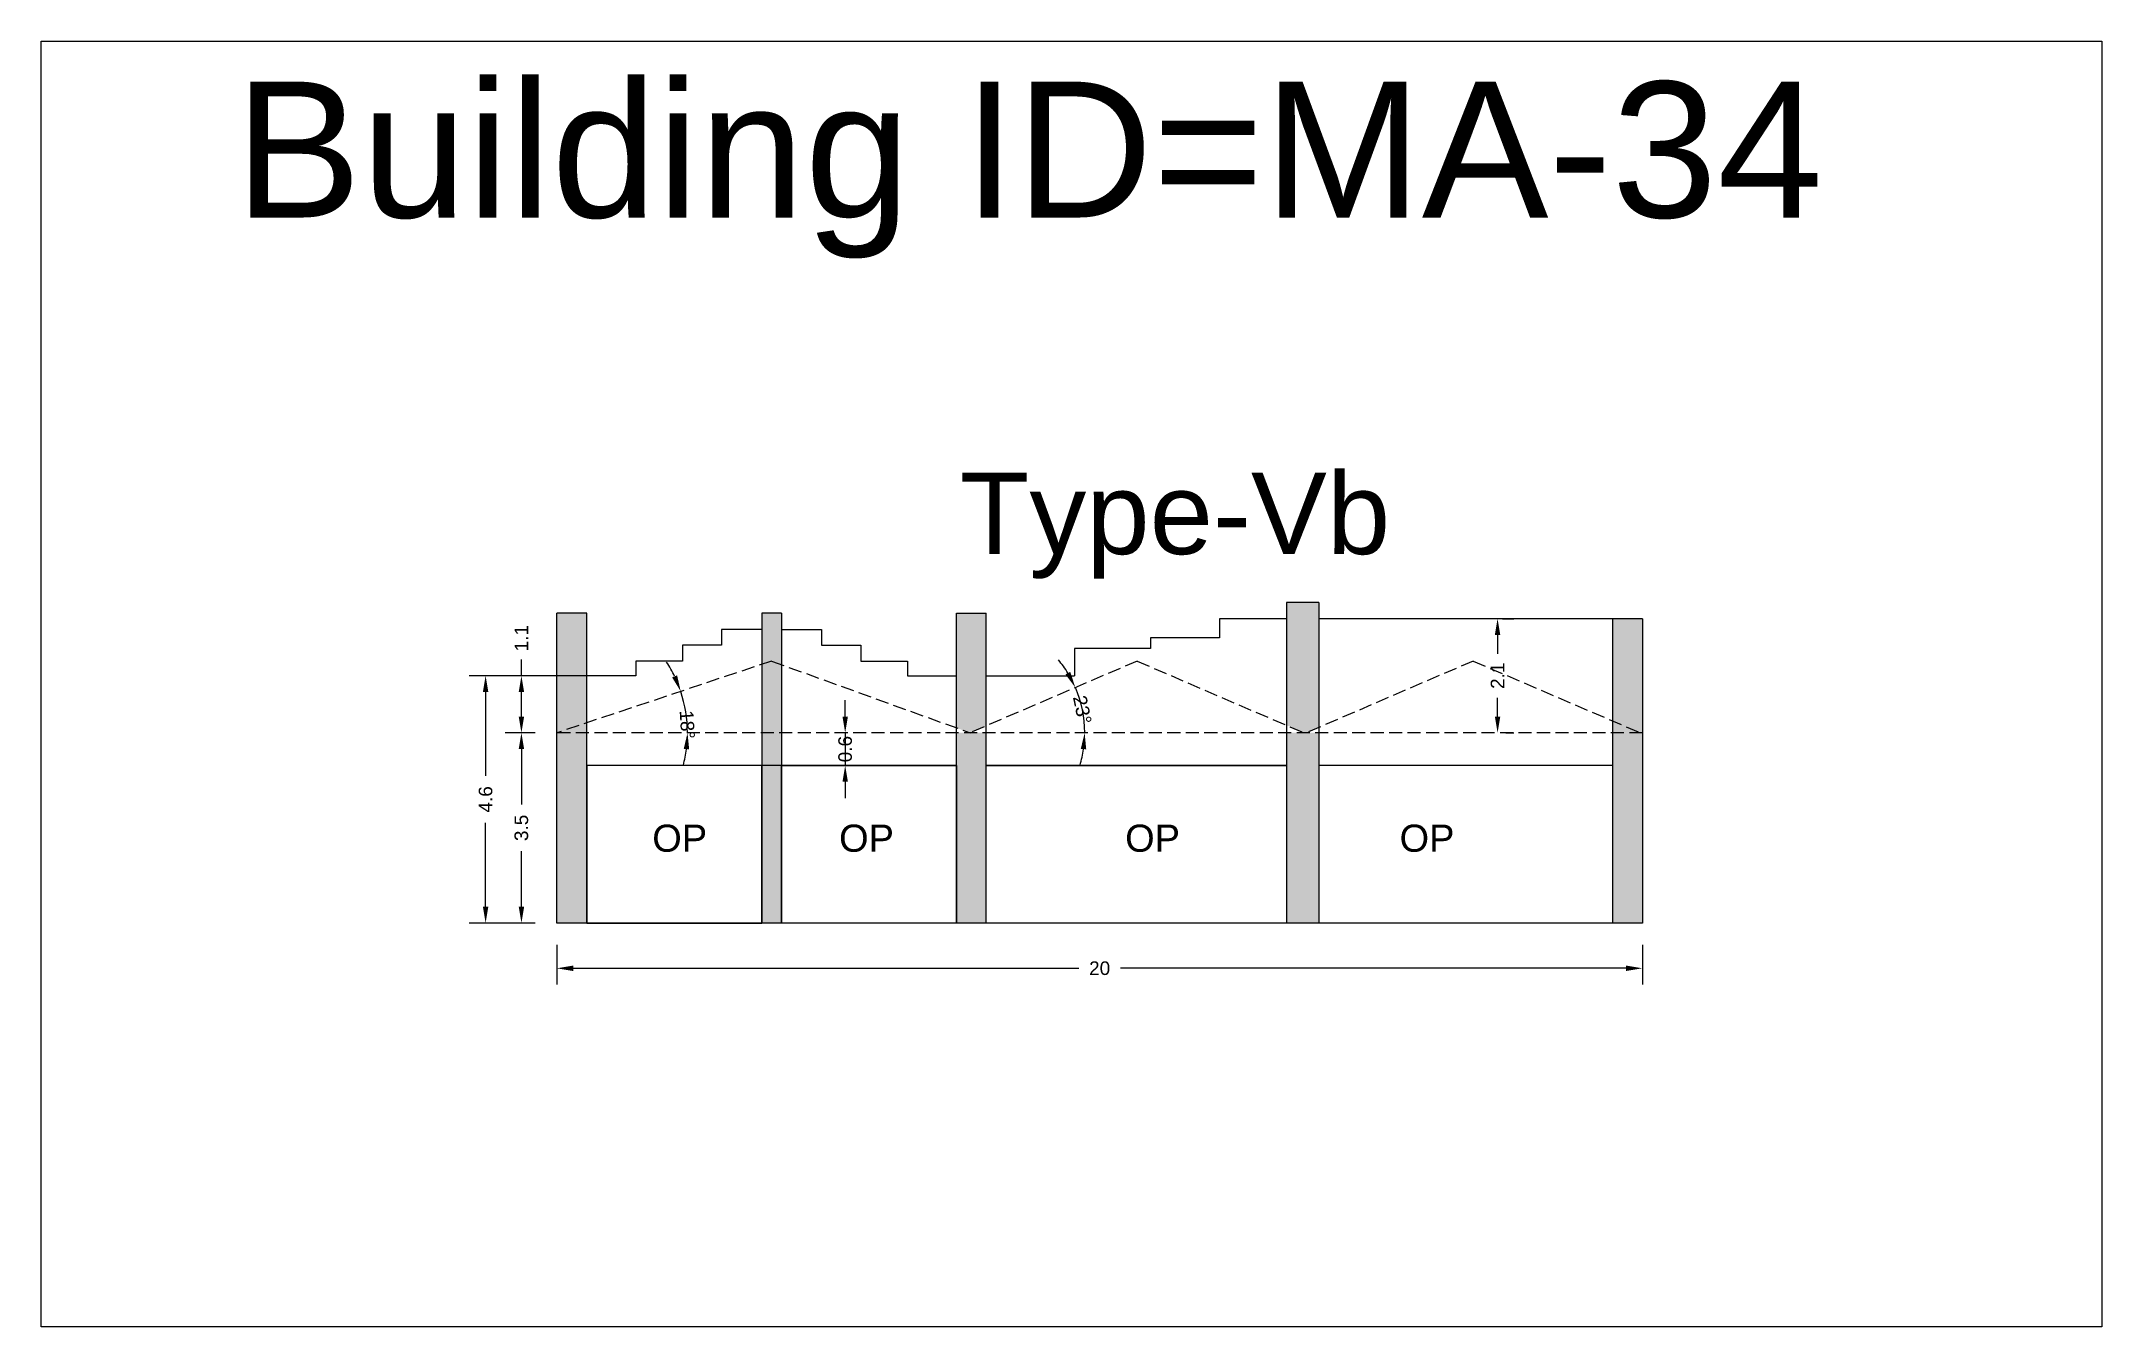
# Model space of a CAD drawing. Header units: metres. Extents: x 3416649 to 3417100, y -6712966 to -6712690.
# Drawn here: x 3416784.17 to 3416822.07, y -6712805.45 to -6712781.8 of the extents above; entities that cross this region are included whole.
import ezdxf

# ---------------------------------------------------------------- set-up
doc = ezdxf.new("R2010")
doc.units = ezdxf.units.M
doc.linetypes.add('ACAD_ISO02W100', pattern=[15, 12, -3])
doc.layers.add('Dotted', color=7, linetype='ACAD_ISO02W100', plot=False)
doc.styles.get("Standard").update_dxf_attribs({"font": 'arial.ttf'})
doc.dimstyles.new('ISO-25', dxfattribs={"dimtxt": 0.25, "dimasz": 0.3, "dimexe": 0.3, "dimexo": 0.4, "dimgap": 0.2, "dimtad": 0, "dimdec": 1, "dimdsep": 46, "dimtxsty": 'Standard', "dimcen": 2.5, "dimadec": 0, "dimazin": 0, "dimtfac": 1, "dimtdec": 1, "dimtmove": 0, "dimatfit": 3, "dimfxl": 1, "dimarcsym": 0})

# ---------------------------------------------------------------- blocks, each defined once
blk = doc.blocks.new('*D268')
at = {"color": 0, "lineweight": -2, "transparency": 16777216}
for p, q in [((3416793.652, -6712798.423), (3416793.652, -6712799.156)), ((3416813.622, -6712798.423), (3416813.622, -6712799.156)), ((3416793.952, -6712798.856), (3416803.257, -6712798.856)), ((3416813.322, -6712798.856), (3416804.018, -6712798.856))]:
    blk.add_line(p, q, dxfattribs=at)
at = {"color": 0, "transparency": 16777216}
for points in [[(3416793.952, -6712798.806), (3416793.952, -6712798.906), (3416793.652, -6712798.856)], [(3416813.322, -6712798.806), (3416813.322, -6712798.906), (3416813.622, -6712798.856)]]:
    blk.add_solid(points, dxfattribs=at)
at = {"layer": 'Defpoints', "color": 0, "transparency": 16777216}
for p in [(3416793.652, -6712798.023), (3416813.622, -6712798.023), (3416813.622, -6712798.856)]:
    blk.add_point(p, dxfattribs=at)
at = {"color": 0, "transparency": 16777216, "insert": (3416803.637, -6712798.856), "char_height": 0.25, "attachment_point": 5}
blk.add_mtext('20', dxfattribs=at)
blk = doc.blocks.new('*D269')
at = {"color": 0, "lineweight": -2, "transparency": 16777216}
for p, q in [((3416793.252, -6712794.523), (3416792.7, -6712794.523)), ((3416793, -6712794.823), (3416793, -6712795.845)), ((3416793, -6712797.723), (3416793, -6712796.702)), ((3416793.252, -6712798.023), (3416792.7, -6712798.023))]:
    blk.add_line(p, q, dxfattribs=at)
at = {"color": 0, "transparency": 16777216}
for points in [[(3416792.95, -6712794.823), (3416793.05, -6712794.823), (3416793, -6712794.523)], [(3416792.95, -6712797.723), (3416793.05, -6712797.723), (3416793, -6712798.023)]]:
    blk.add_solid(points, dxfattribs=at)
at = {"layer": 'Defpoints', "color": 0, "transparency": 16777216}
for p in [(3416793, -6712794.523), (3416793.652, -6712794.523), (3416793.652, -6712798.023)]:
    blk.add_point(p, dxfattribs=at)
at = {"color": 0, "transparency": 16777216, "insert": (3416793, -6712796.273), "char_height": 0.25, "attachment_point": 5, "rotation": 90}
blk.add_mtext('3.5', dxfattribs=at)
blk = doc.blocks.new('*D270')
at = {"color": 0, "lineweight": -2, "transparency": 16777216}
for start, end in [(25.6384, 32.7984), (0, 18.4785), (345.68, 352.84)]:
    blk.add_arc((3416793.652, -6712794.523), 2.402, start, end, dxfattribs=at)
at = {"color": 0, "transparency": 16777216}
for points in [[(3416795.864, -6712793.465), (3416795.772, -6712793.503), (3416795.931, -6712793.762)], [(3416795.986, -6712794.82), (3416796.086, -6712794.826), (3416796.055, -6712794.523)]]:
    blk.add_solid(points, dxfattribs=at)
at = {"layer": 'Defpoints', "color": 0, "transparency": 16777216}
for p in [(3416797.602, -6712793.203), (3416795.999, -6712794.011), (3416793.652, -6712794.523), (3416793.652, -6712794.523), (3416813.622, -6712794.523)]:
    blk.add_point(p, dxfattribs=at)
at = {"color": 0, "transparency": 16777216, "insert": (3416796.05, -6712794.372), "char_height": 0.25, "attachment_point": 5, "rotation": 273.6105}
blk.add_mtext('18°', dxfattribs=at)
blk = doc.blocks.new('*D271')
at = {"color": 0, "lineweight": -2, "transparency": 16777216}
for start, end in [(31.42, 39.5822), (0, 23.2578), (343.6756, 351.8378)]:
    blk.add_arc((3416801.254, -6712794.523), 2.108, start, end, dxfattribs=at)
at = {"color": 0, "transparency": 16777216}
for points in [[(3416803.097, -6712793.402), (3416803.008, -6712793.448), (3416803.19, -6712793.691)], [(3416803.29, -6712794.819), (3416803.39, -6712794.826), (3416803.361, -6712794.523)]]:
    blk.add_solid(points, dxfattribs=at)
at = {"layer": 'Defpoints', "color": 0, "transparency": 16777216}
for p in [(3416804.325, -6712793.203), (3416803.342, -6712794.239), (3416793.652, -6712794.523), (3416801.254, -6712794.523), (3416813.622, -6712794.523)]:
    blk.add_point(p, dxfattribs=at)
at = {"color": 0, "transparency": 16777216, "insert": (3416803.318, -6712794.099), "char_height": 0.25, "attachment_point": 5, "rotation": 281.6289}
blk.add_mtext('23°', dxfattribs=at)
blk = doc.blocks.new('*D272')
at = {"color": 0, "lineweight": -2, "transparency": 16777216}
for p, q in [((3416793, -6712793.473), (3416793, -6712793.173)), ((3416794.252, -6712793.473), (3416792.7, -6712793.473)), ((3416793, -6712794.223), (3416793, -6712793.773)), ((3416793.252, -6712794.523), (3416792.7, -6712794.523))]:
    blk.add_line(p, q, dxfattribs=at)
at = {"color": 0, "transparency": 16777216}
for points in [[(3416792.95, -6712793.773), (3416793.05, -6712793.773), (3416793, -6712793.473)], [(3416792.95, -6712794.223), (3416793.05, -6712794.223), (3416793, -6712794.523)]]:
    blk.add_solid(points, dxfattribs=at)
at = {"layer": 'Defpoints', "color": 0, "transparency": 16777216}
for p in [(3416793, -6712793.473), (3416794.652, -6712793.473), (3416793.652, -6712794.523)]:
    blk.add_point(p, dxfattribs=at)
at = {"color": 0, "transparency": 16777216, "insert": (3416793, -6712792.782), "char_height": 0.25, "attachment_point": 5, "rotation": 90}
blk.add_mtext('1.1', dxfattribs=at)
blk = doc.blocks.new('*D273')
at = {"color": 0, "lineweight": -2, "transparency": 16777216}
for p, q in [((3416811.047, -6712792.423), (3416811.257, -6712792.423)), ((3416810.957, -6712792.723), (3416810.957, -6712793.068)), ((3416810.957, -6712794.223), (3416810.957, -6712793.879)), ((3416811.111, -6712794.523), (3416811.257, -6712794.523))]:
    blk.add_line(p, q, dxfattribs=at)
at = {"color": 0, "transparency": 16777216}
for points in [[(3416810.907, -6712792.723), (3416811.007, -6712792.723), (3416810.957, -6712792.423)], [(3416810.907, -6712794.223), (3416811.007, -6712794.223), (3416810.957, -6712794.523)]]:
    blk.add_solid(points, dxfattribs=at)
at = {"layer": 'Defpoints', "color": 0, "transparency": 16777216}
for p in [(3416810.647, -6712792.423), (3416810.957, -6712792.423), (3416810.711, -6712794.523)]:
    blk.add_point(p, dxfattribs=at)
at = {"color": 0, "transparency": 16777216, "insert": (3416810.957, -6712793.473), "char_height": 0.25, "attachment_point": 5, "rotation": 90}
blk.add_mtext('2.1', dxfattribs=at)
blk = doc.blocks.new('*D274')
at = {"color": 0, "lineweight": -2, "transparency": 16777216}
for p, q in [((3416794.252, -6712793.473), (3416792.041, -6712793.473)), ((3416792.341, -6712793.773), (3416792.341, -6712795.316)), ((3416792.341, -6712797.723), (3416792.341, -6712796.181)), ((3416793.252, -6712798.023), (3416792.041, -6712798.023))]:
    blk.add_line(p, q, dxfattribs=at)
at = {"color": 0, "transparency": 16777216}
for points in [[(3416792.291, -6712793.773), (3416792.391, -6712793.773), (3416792.341, -6712793.473)], [(3416792.291, -6712797.723), (3416792.391, -6712797.723), (3416792.341, -6712798.023)]]:
    blk.add_solid(points, dxfattribs=at)
at = {"layer": 'Defpoints', "color": 0, "transparency": 16777216}
for p in [(3416792.341, -6712793.473), (3416794.652, -6712793.473), (3416793.652, -6712798.023)]:
    blk.add_point(p, dxfattribs=at)
at = {"color": 0, "transparency": 16777216, "insert": (3416792.341, -6712795.748), "char_height": 0.25, "attachment_point": 5, "rotation": 90}
blk.add_mtext('4.6', dxfattribs=at)
blk = doc.blocks.new('*D275')
at = {"color": 0, "lineweight": -2, "transparency": 16777216}
for p, q in [((3416798.956, -6712794.223), (3416798.956, -6712793.923)), ((3416798.956, -6712794.523), (3416798.956, -6712795.123)), ((3416799.258, -6712794.523), (3416799.256, -6712794.523)), ((3416799.258, -6712795.123), (3416799.256, -6712795.123)), ((3416798.956, -6712795.423), (3416798.956, -6712795.723))]:
    blk.add_line(p, q, dxfattribs=at)
at = {"color": 0, "transparency": 16777216}
for points in [[(3416798.906, -6712794.223), (3416799.006, -6712794.223), (3416798.956, -6712794.523)], [(3416798.906, -6712795.423), (3416799.006, -6712795.423), (3416798.956, -6712795.123)]]:
    blk.add_solid(points, dxfattribs=at)
at = {"layer": 'Defpoints', "color": 0, "transparency": 16777216}
for p in [(3416798.858, -6712794.523), (3416798.858, -6712795.123), (3416798.956, -6712795.123)]:
    blk.add_point(p, dxfattribs=at)
at = {"color": 0, "transparency": 16777216, "insert": (3416798.956, -6712794.823), "char_height": 0.25, "attachment_point": 5, "rotation": 90}
blk.add_mtext('0.6', dxfattribs=at)

msp = doc.modelspace()

# ---------------------------------------------------------------- hatches: boundary and pattern name
h = msp.add_hatch(color=256)
h.dxf.hatch_style = 1
h.paths.add_polyline_path([(3416813.622, -6712794.523), (3416813.072, -6712794.523), (3416813.072, -6712798.023), (3416813.622, -6712798.023)])
h.paths.add_polyline_path([(3416813.072, -6712794.305), (3416813.072, -6712794.523), (3416813.58, -6712794.523)], flags=17)
h.paths.add_polyline_path([(3416813.622, -6712792.423), (3416813.072, -6712792.423), (3416813.072, -6712794.305), (3416813.58, -6712794.523), (3416813.622, -6712794.523)])
h.paths.add_polyline_path([(3416807.672, -6712792.123), (3416807.072, -6712792.123), (3416807.072, -6712794.384), (3416807.396, -6712794.523), (3416807.438, -6712794.523), (3416807.672, -6712794.423)])
h.paths.add_polyline_path([(3416807.672, -6712794.523), (3416807.072, -6712794.523), (3416807.072, -6712798.023), (3416807.672, -6712798.023)])
h.paths.add_polyline_path([(3416801.552, -6712792.323), (3416801.002, -6712792.323), (3416801.002, -6712794.433), (3416801.254, -6712794.523), (3416801.552, -6712794.395)])
h.paths.add_polyline_path([(3416801.552, -6712794.523), (3416801.002, -6712794.523), (3416801.002, -6712798.023), (3416801.552, -6712798.023)])
h.paths.add_polyline_path([(3416797.782, -6712793.269), (3416797.602, -6712793.203), (3416797.422, -6712793.264), (3416797.422, -6712794.523), (3416797.782, -6712794.523)])
h.paths.add_polyline_path([(3416797.782, -6712792.323), (3416797.422, -6712792.323), (3416797.422, -6712793.264), (3416797.602, -6712793.203), (3416797.782, -6712793.269)])
h.paths.add_polyline_path([(3416797.782, -6712795.123), (3416797.422, -6712795.123), (3416797.422, -6712798.023), (3416797.782, -6712798.023)])
h.paths.add_polyline_path([(3416797.782, -6712794.523), (3416797.422, -6712794.523), (3416797.422, -6712795.123), (3416797.782, -6712795.123)])
h.paths.add_polyline_path([(3416794.202, -6712792.323), (3416793.652, -6712792.323), (3416793.652, -6712794.523), (3416794.202, -6712794.34)])
h.paths.add_polyline_path([(3416794.202, -6712794.523), (3416793.652, -6712794.523), (3416793.652, -6712798.023), (3416794.202, -6712798.023)])
h.paths.add_polyline_path([(3416794.202, -6712794.34), (3416793.652, -6712794.523), (3416794.202, -6712794.523)], flags=17)

# ---------------------------------------------------------------- linework, layer by layer
for points in [[(3416784.166, -6712781.797), (3416822.072, -6712781.797), (3416822.072, -6712805.453), (3416784.166, -6712805.453)], [(3416797.422, -6712795.123), (3416794.202, -6712795.123), (3416794.202, -6712798.023), (3416797.422, -6712798.023)], [(3416797.782, -6712795.123), (3416801.002, -6712795.123), (3416801.002, -6712798.023), (3416797.782, -6712798.023)], [(3416801.552, -6712795.123), (3416807.072, -6712795.123), (3416807.072, -6712798.023), (3416801.552, -6712798.023)]]:
    msp.add_lwpolyline(points, close=True)
for points in [[(3416807.072, -6712792.123), (3416807.072, -6712798.023)], [(3416807.672, -6712792.123), (3416807.072, -6712792.123)], [(3416807.672, -6712792.123), (3416807.672, -6712798.023)], [(3416793.652, -6712798.023), (3416793.652, -6712792.323)], [(3416794.202, -6712792.323), (3416793.652, -6712792.323)], [(3416794.202, -6712798.023), (3416794.202, -6712792.323)], [(3416797.782, -6712792.323), (3416797.422, -6712792.323)], [(3416797.422, -6712792.323), (3416797.422, -6712798.023)], [(3416797.782, -6712792.323), (3416797.782, -6712798.023)], [(3416801.002, -6712798.023), (3416801.002, -6712792.323)], [(3416801.002, -6712792.323), (3416801.552, -6712792.323)], [(3416801.552, -6712798.023), (3416801.552, -6712792.323)], [(3416807.072, -6712792.423), (3416805.842, -6712792.423), (3416805.842, -6712792.773), (3416804.572, -6712792.773), (3416804.572, -6712792.973), (3416803.172, -6712792.973), (3416803.172, -6712793.473)], [(3416813.622, -6712792.423), (3416807.672, -6712792.423)], [(3416813.072, -6712792.423), (3416813.072, -6712798.023)], [(3416813.622, -6712792.423), (3416813.622, -6712798.023)], [(3416797.422, -6712792.623), (3416796.682, -6712792.623), (3416796.682, -6712792.913), (3416795.962, -6712792.913), (3416795.962, -6712793.203), (3416795.102, -6712793.203), (3416795.102, -6712793.473), (3416794.202, -6712793.473)], [(3416797.782, -6712792.623), (3416798.522, -6712792.623), (3416798.522, -6712792.913), (3416799.242, -6712792.913), (3416799.242, -6712793.203), (3416800.102, -6712793.203), (3416800.102, -6712793.473), (3416801.002, -6712793.473)], [(3416801.552, -6712793.473), (3416803.172, -6712793.473)], [(3416801.002, -6712795.123), (3416794.202, -6712795.123)], [(3416807.072, -6712795.123), (3416801.552, -6712795.123)], [(3416813.072, -6712795.123), (3416807.672, -6712795.123)], [(3416813.622, -6712798.023), (3416793.652, -6712798.023)]]:
    msp.add_lwpolyline(points)
at = {"layer": 'Dotted', "ltscale": 0.02}
for points in [[(3416797.602, -6712793.203), (3416793.652, -6712794.523)], [(3416797.602, -6712793.203), (3416801.254, -6712794.523)], [(3416804.325, -6712793.203), (3416801.254, -6712794.523)], [(3416804.325, -6712793.203), (3416807.396, -6712794.523)], [(3416810.509, -6712793.203), (3416807.438, -6712794.523)], [(3416810.509, -6712793.203), (3416813.58, -6712794.523)], [(3416813.622, -6712794.523), (3416793.652, -6712794.523)]]:
    msp.add_lwpolyline(points, dxfattribs=at)

# ---------------------------------------------------------------- texts
at = {"attachment_point": 1}
for s, width, heights, insert, char_height in [('Building ID=MA-34', 67.86454, [0.517], (3416787.729, -6712782.541), 2.5), ('Type-Vb ', 9.99112, [0.517], (3416801.064, -6712789.735), 1.5), ('OP', 1.17554, [0], (3416795.407, -6712796.212), 0.5), ('OP', 1.17554, [0], (3416798.844, -6712796.212), 0.5), ('OP', 1.17554, [0], (3416804.106, -6712796.212), 0.5), ('OP', 1.17554, [0], (3416809.154, -6712796.212), 0.5)]:
    msp.add_mtext_dynamic_manual_height_columns(s, width=width, gutter_width=12.5, heights=heights, dxfattribs=dict(at, insert=insert, char_height=char_height))

# ---------------------------------------------------------------- dimensions: what is measured, and where the dimension line sits
for base, p1, p2, picture, middle in [((3416792.9995211, -6712793.473449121), (3416793.652319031, -6712794.523449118), (3416794.652319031, -6712793.473449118), '*D272', (3416792.999521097, -6712792.781771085)), ((3416810.957, -6712792.423), (3416810.711, -6712794.523), (3416810.647, -6712792.423), '*D273', (3416810.957, -6712793.473)), ((3416792.340855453, -6712793.473449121), (3416793.652319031, -6712798.023449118), (3416794.652319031, -6712793.473449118), '*D274', (3416792.34085545, -6712795.748449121)), ((3416793, -6712794.523), (3416793.652, -6712798.023), (3416793.652, -6712794.523), '*D269', (3416793, -6712796.273))]:
    dim = msp.add_linear_dim(base=base, p1=p1, p2=p2, angle=90, dimstyle='ISO-25')
    dim.commit()
    dim.dimension.update_dxf_attribs({"geometry": picture, "text_midpoint": middle})
for base, line2, picture, middle in [((3416803.342, -6712794.239), ((3416804.325, -6712793.203), (3416801.254, -6712794.523)), '*D271', (3416803.318, -6712794.099)), ((3416795.999, -6712794.011), ((3416797.602, -6712793.203), (3416793.652, -6712794.523)), '*D270', (3416796.05, -6712794.372))]:
    dim = msp.add_angular_dim_2l(base=base, line1=((3416813.622, -6712794.523), (3416793.652, -6712794.523)), line2=line2, dimstyle='ISO-25')
    dim.commit()
    dim.dimension.update_dxf_attribs({"geometry": picture, "text_midpoint": middle, "dimtype": 162})
dim = msp.add_linear_dim(base=(3416798.956, -6712795.123), p1=(3416798.858, -6712794.523), p2=(3416798.858, -6712795.123), angle=90, dimstyle='ISO-25')
dim.commit()
dim.dimension.update_dxf_attribs({"geometry": '*D275', "text_midpoint": (3416798.956, -6712794.823), "dimtype": 160})
dim = msp.add_linear_dim(base=(3416813.622, -6712798.856), p1=(3416793.652, -6712798.023), p2=(3416813.622, -6712798.023), dimstyle='ISO-25')
dim.commit()
dim.dimension.update_dxf_attribs({"geometry": '*D268', "text_midpoint": (3416803.637, -6712798.856)})

doc.saveas('drawing.dxf')
